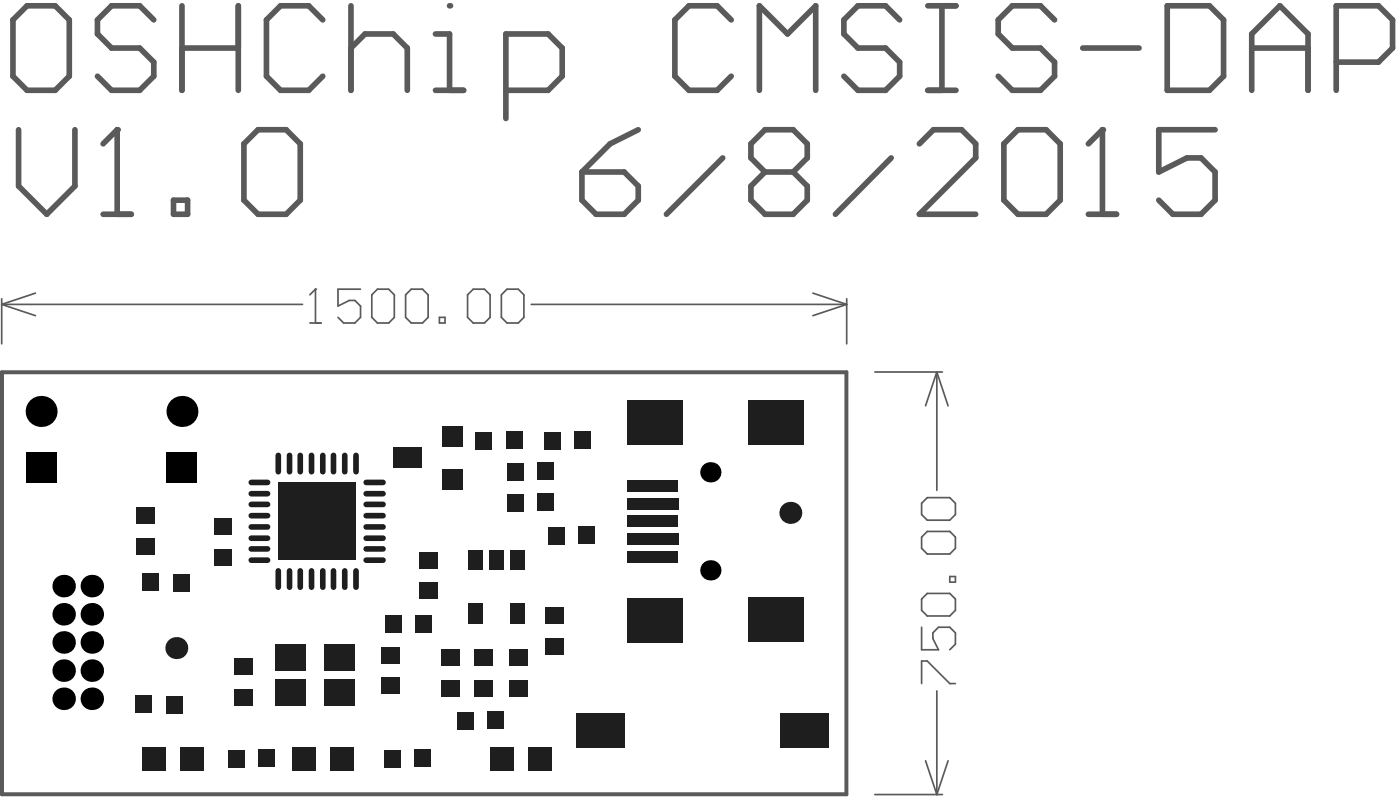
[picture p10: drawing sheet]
<svg xmlns="http://www.w3.org/2000/svg" width="105mm" height="60mm" viewBox="0 0 105 60" stroke-linecap="round" stroke-linejoin="round" font-family="sans-serif">
<path d="M1.4 9.7v4.2l2.1 2.1 2.1-2.1v-4.2M7.7 16h2.1M8.8 9.7v6.3" fill="none" stroke="#5a5a5a" stroke-width=".42"/>
<circle cx="8.8" cy="9.7" r=".21" fill="#5a5a5a"/>
<g fill="none" stroke="#5a5a5a" stroke-width=".42">
<path d="M8.8 9.7l-1.1 1.1M13 15h1v1h-1zM18.3 10.8l1-1.1h2.1l1.1 1.1v4.2l-1.1 1h-2.1l-1-1zM43.6 12.9h3.1l1.1 1v1.1l-1.1 1h-2.1l-1-1zM47.8 9.7l-2.1 1.1-2.1 2.1M54.1 11.8l-4.2 4.2M57.3 12.9l-1.1 1v1.1l1.1 1h2.1l1-1v-1.1l-1-1M57.3 12.9l-1.1-1.1v-1l1.1-1.1h2.1l1 1.1v1l-1 1.1M57.3 12.9h2.1M66.7 11.8l-4.2 4.2M68.8 10.8l1.1-1.1h2.1l1 1.1v1l-4.2 4.2h4.2M75.1 10.8l1.1-1.1h2.1l1 1.1v4.2l-1 1h-2.1l-1.1-1z"/>
<path d="M81.5 16h2.1M82.5 9.7v6.3"/>
</g>
<circle cx="82.5" cy="9.7" r=".21" fill="#5a5a5a"/>
<path d="M1 1.5l1-1.1h2.1l1.1 1.1v4.2l-1.1 1.1h-2.1l-1-1.1zM11.5 1.5l-1-1.1h-2.2l-1 1.1v1l1 1.1h2.2l1 1v1.1l-1 1.1h-2.2l-1-1.1M13.6 3.6h4.2M13.6 .4v6.4M17.8 .4v6.4M24.2 1.5l-1.1-1.1h-2.1l-1.1 1.1v4.2l1.1 1.1h2.1l1.1-1.1M26.3 3.6l1-1.1h2.1l1.1 1.1v3.2M26.3 .4v6.4M32.6 6.8h2.1M32.6 2.5h1v4.3M82.5 9.7l-1 1.1M90.9 9.7h-4.2v3.2l2.1-1.1h1.1l1 1.1v2.1l-1 1h-2.1l-1.1-1" fill="none" stroke="#5a5a5a" stroke-width=".42"/>
<circle cx="33.6" cy=".4" r=".21" fill="#5a5a5a"/>
<g fill="none" stroke="#5a5a5a" stroke-width=".42">
<path d="M37.9 6.8h3.1l1.1-1.1v-2.1l-1.1-1.1h-3.1v6.4M54.7 1.5l-1-1.1h-2.1l-1.1 1.1v4.2l1.1 1.1h2.1l1-1.1M56.8 6.8v-6.4l2.1 2.1 2.1-2.1v6.4M67.3 1.5l-1-1.1h-2.1l-1 1.1v1l1 1.1h2.1l1 1v1.1l-1 1.1h-2.1l-1-1.1M69.4 6.8h2.1M69.4 .4h2.1M70.5 .4v6.4M78.9 1.5l-1-1.1h-2.1l-1.1 1.1v1l1.1 1.1h2.1l1 1v1.1l-1 1.1h-2.1l-1.1-1.1M81 3.6h4.2M87.4 .4h3.1l1.1 1.1v4.2l-1.1 1.1h-3.1zM93.7 3.6h4.2M93.7 6.8v-4.3l2.1-2.1 2.1 2.1v4.3"/>
<path d="M100 4.6h3.2l1-1v-2.1l-1-1.1h-3.2v6.4"/>
</g>
<path d="M.1 27.8h63.3v31.6h-63.3zM.2 27.9h63.1v31.5h-63.1z" fill="none" stroke="#5a5a5a" stroke-width=".25"/>
<g fill="none" stroke="#5a5a5a" stroke-width=".13">
<path d="M.1 22.3v3.4M.1 22.8l2.6 .8M.1 22.8h22.5M2.7 21.9l-2.6 .9M23.2 24.2h.8M23.6 21.6h.1M23.6 21.6v2.6M23.6 21.6l-.4 .4M27 21.6h-1.7v1.3l.8-.4h.5l.4 .4v.8l-.4 .5h-.9l-.4-.5M27.8 22l.4-.4h.9l.4 .4v1.7l-.4 .5h-.9l-.4-.5zM30.4 22l.4-.4h.8l.4 .4v1.7l-.4 .5h-.8l-.4-.5zM32.9 23.7h.4v.5h-.4z"/>
<path d="M35 22l.4-.4h.9l.4 .4v1.7l-.4 .5h-.9l-.4-.5zM37.5 22l.4-.4h.9l.4 .4v1.7l-.4 .5h-.9l-.4-.5zM39.8 22.8h23.6M60.8 21.9l2.6 .9M63.4 22.3v3.4M63.4 22.8l-2.6 .8M65.5 27.8h5M69 37.6l.4-.4h1.7l.4 .4v.9l-.4 .4h-1.7l-.4-.4zM70.1 27.8l.9 2.5M70.1 27.8v8.9M70.1 27.8l-.8 2.5M65.5 59.4h5"/>
<path d="M69 40.2l.4-.5h1.7l.4 .5v.8l-.4 .4h-1.7l-.4-.4zM69 44.8l.4-.4h1.7l.4 .4v.8l-.4 .5h-1.7l-.4-.5zM69 46.9v1.7h1.2l-.4-.9v-.4l.4-.4h.9l.4 .4v.9l-.4 .4M69 51.1v-1.7h.4l1.7 1.7h.4M69.3 56.9l.8 2.5M70.1 51.7v7.7M71 56.9l-.9 2.5M71.1 43.1h.4v.4h-.4z"/>
</g>
<g fill="#000">
<circle cx="3.1" cy="30.8" r="1.16"/>
<circle cx="13.6" cy="30.8" r="1.16"/>
<circle cx="53.2" cy="35.3" r=".76"/>
<circle cx="4.8" cy="52.3" r=".84"/>
<circle cx="4.8" cy="45.9" r=".84"/>
<circle cx="4.8" cy="50.1" r=".84"/>
<circle cx="4.8" cy="43.8" r=".84"/>
<circle cx="4.8" cy="48" r=".84"/>
<circle cx="6.9" cy="45.9" r=".84"/>
<circle cx="6.9" cy="48" r=".84"/>
<circle cx="6.9" cy="52.3" r=".84"/>
<circle cx="6.9" cy="50.1" r=".84"/>
<circle cx="6.9" cy="43.8" r=".84"/>
<circle cx="53.2" cy="42.6" r=".76"/>
</g>
<g fill="#000">
<path d="M1.9 33.8h2.3v2.3h-2.3z" fill-rule="evenodd"/>
<path d="M12.5 33.8h2.3v2.3h-2.3z" fill-rule="evenodd"/>
</g>
<g fill="#1e1e1e">
<path d="M10.1 52h1.3v1.3h-1.3z" fill-rule="evenodd"/>
<path d="M10.2 38h1.4v1.2h-1.4z" fill-rule="evenodd"/>
<path d="M12.4 52h1.3v1.3h-1.3z" fill-rule="evenodd"/>
<path d="M17 56.1h1.3v1.3h-1.3z" fill-rule="evenodd"/>
<path d="M16 41h1.3v1.3h-1.3z" fill-rule="evenodd"/>
<path d="M16 38.7h1.3v1.3h-1.3z" fill-rule="evenodd"/>
<path d="M19.3 56h1.3v1.4h-1.3z" fill-rule="evenodd"/>
<path d="M33 48.5h1.4v1.3h-1.4z" fill-rule="evenodd"/>
<path d="M33.1 35.1h1.6v1.5h-1.6z" fill-rule="evenodd"/>
<path d="M33.1 31.9h1.6v1.5h-1.6z" fill-rule="evenodd"/>
<path d="M36.7 55.8h1.7v1.8h-1.7z" fill-rule="evenodd"/>
<path d="M36.6 41.2h1.1v1.4h-1.1z" fill-rule="evenodd"/>
<path d="M39.5 55.8h1.8v1.8h-1.8z" fill-rule="evenodd"/>
<path d="M40.8 45.4h1.4v1.2h-1.4z" fill-rule="evenodd"/>
<path d="M40.2 34.6h1.3v1.3h-1.3z" fill-rule="evenodd"/>
<path d="M40.7 32.3h1.2v1.3h-1.2z" fill-rule="evenodd"/>
<path d="M43.3 39.4h1.2v1.3h-1.2z" fill-rule="evenodd"/>
<path d="M43 32.3h1.2v1.3h-1.2z" fill-rule="evenodd"/>
<path d="M10.2 40.3h1.4v1.2h-1.4z" fill-rule="evenodd"/>
<path d="M12.9 42.9h1.3v1.3h-1.3z" fill-rule="evenodd"/>
</g>
<g fill="none" stroke="#1e1e1e" stroke-width=".42">
<path d="M20.8 34.1v1.2M21.7 34.1v1.2M22.5 34.1v1.2M23.3 34.1v1.2M24.2 34.1v1.2M25 34.1v1.2M25.8 34.1v1.2M26.6 34.1v1.2M20.8 42.7v1.2M21.7 42.7v1.2M22.5 42.7v1.2M23.3 42.7v1.2"/>
<path d="M24.2 42.7v1.2M25 42.7v1.2M25.8 42.7v1.2M26.6 42.7v1.2"/>
</g>
<g fill="#1e1e1e">
<path d="M29.5 33.5h2.1v1.5h-2.1z" fill-rule="evenodd"/>
<path d="M33 50.9h1.4v1.2h-1.4z" fill-rule="evenodd"/>
<path d="M36.5 53.2h1.2v1.3h-1.2z" fill-rule="evenodd"/>
<path d="M40.8 47.7h1.4v1.2h-1.4z" fill-rule="evenodd"/>
<path d="M40.2 36.9h1.3v1.3h-1.3z" fill-rule="evenodd"/>
<path d="M10.6 55.8h1.8v1.8h-1.8z" fill-rule="evenodd"/>
<path d="M24.7 55.8h1.8v1.8h-1.8z" fill-rule="evenodd"/>
<path d="M21.8 55.8h1.8v1.8h-1.8z" fill-rule="evenodd"/>
<path d="M17.6 51.5h1.3v1.3h-1.3z" fill-rule="evenodd"/>
<path d="M17.6 49.2h1.3v1.2h-1.3z" fill-rule="evenodd"/>
<path d="M24.2 48.2h2.4v2h-2.4z" fill-rule="evenodd"/>
<path d="M20.6 48.2h2.3v2h-2.3z" fill-rule="evenodd"/>
</g>
<path d="M18.8 38.6h1.2M18.8 39.4h1.2M18.8 36.1h1.2M18.8 36.9h1.2M18.8 41.9h1.2M18.8 40.2h1.2" fill="none" stroke="#1e1e1e" stroke-width=".42"/>
<g fill="#1e1e1e">
<path d="M28.7 56.1h1.3v1.3h-1.3z" fill-rule="evenodd"/>
<path d="M31 56h1.3v1.4h-1.3z" fill-rule="evenodd"/>
<path d="M38.2 48.5h1.3v1.3h-1.3z" fill-rule="evenodd"/>
<path d="M28.5 48.4h1.4v1.2h-1.4z" fill-rule="evenodd"/>
<path d="M35.5 48.5h1.4v1.3h-1.4z" fill-rule="evenodd"/>
<path d="M28.8 46h1.3v1.3h-1.3z" fill-rule="evenodd"/>
<path d="M31.1 46h1.2v1.3h-1.2z" fill-rule="evenodd"/>
<path d="M35.1 45.1h1v1.6h-1z" fill-rule="evenodd"/>
<path d="M38.2 45.1h1.1v1.6h-1.1z" fill-rule="evenodd"/>
<path d="M31.4 41.3h1.4v1.2h-1.4z" fill-rule="evenodd"/>
<path d="M38.2 41.2h1.1v1.4h-1.1z" fill-rule="evenodd"/>
<path d="M35.1 41.2h1v1.4h-1z" fill-rule="evenodd"/>
<path d="M37.9 34.6h1.3v1.3h-1.3z" fill-rule="evenodd"/>
<path d="M35.6 32.3h1.2v1.3h-1.2z" fill-rule="evenodd"/>
<path d="M37.9 32.3h1.2v1.3h-1.2z" fill-rule="evenodd"/>
<path d="M47 41.2h3.8v.9h-3.8z" fill-rule="evenodd"/>
<path d="M41 39.4h1.2v1.3h-1.2z" fill-rule="evenodd"/>
<path d="M47 38.6h3.8v.8h-3.8z" fill-rule="evenodd"/>
<path d="M47 39.9h3.8v.8h-3.8z" fill-rule="evenodd"/>
<path d="M47 35.9h3.8v.8h-3.8z" fill-rule="evenodd"/>
<path d="M10.7 42.9h1.2v1.3h-1.2z" fill-rule="evenodd"/>
<path d="M24.2 50.8h2.4v2h-2.4z" fill-rule="evenodd"/>
<path d="M20.6 50.8h2.3v2h-2.3z" fill-rule="evenodd"/>
</g>
<path d="M18.8 37.7h1.2M18.8 41h1.2" fill="none" stroke="#1e1e1e" stroke-width=".42"/>
<g fill="#1e1e1e">
<path d="M20.8 36.1h5.8v5.8h-5.8z" fill-rule="evenodd"/>
<path d="M34.2 53.3h1.3v1.3h-1.3z" fill-rule="evenodd"/>
<path d="M38.2 50.9h1.3v1.2h-1.3z" fill-rule="evenodd"/>
<path d="M28.5 50.7h1.4v1.2h-1.4z" fill-rule="evenodd"/>
<path d="M35.5 50.9h1.4v1.2h-1.4z" fill-rule="evenodd"/>
<path d="M31.4 43.5h1.4v1.3h-1.4z" fill-rule="evenodd"/>
<path d="M37.9 37h1.3v1.3h-1.3z" fill-rule="evenodd"/>
<path d="M43.1 53.3h3.7v2.7h-3.7z" fill-rule="evenodd"/>
<path d="M46.9 37.3h3.9v.8h-3.9z" fill-rule="evenodd"/>
<path d="M58.4 53.3h3.6v2.7h-3.6z" fill-rule="evenodd"/>
<path d="M47 44.7h4.1v3.3h-4.1z" fill-rule="evenodd"/>
<path d="M47 30h4.1v3.3h-4.1z" fill-rule="evenodd"/>
<path d="M56 44.7h4.1v3.3h-4.1z" fill-rule="evenodd"/>
<path d="M56 29.9h4.1v3.4h-4.1z" fill-rule="evenodd"/>
<path d="M13.5 55.8h1.8v1.8h-1.8z" fill-rule="evenodd"/>
</g>
<circle cx="59.1" cy="38.4" r=".82" fill="#1e1e1e"/>
<path d="M27.4 39.4h1.3M27.4 38.6h1.3M27.4 36.9h1.3M27.4 36.1h1.3M27.4 41.9h1.3M27.4 40.2h1.3" fill="none" stroke="#1e1e1e" stroke-width=".42"/>
<circle cx="13.2" cy="48.5" r=".82" fill="#1e1e1e"/>
<path d="M27.4 37.7h1.3M27.4 41h1.3" fill="none" stroke="#1e1e1e" stroke-width=".42"/>
</svg>
